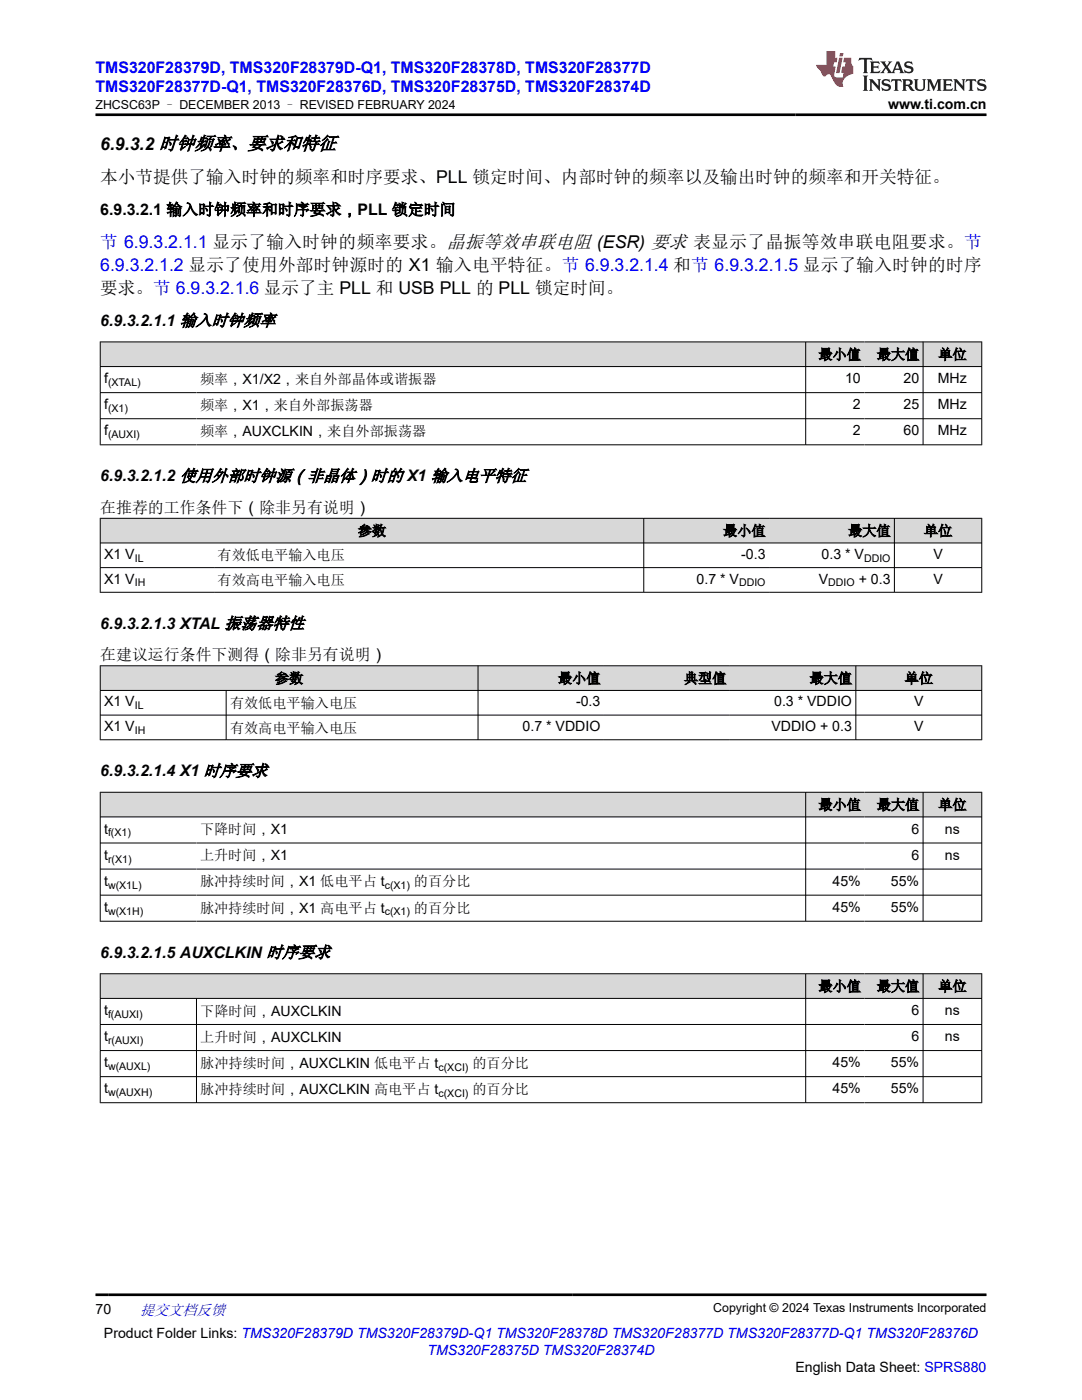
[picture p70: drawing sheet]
<svg xmlns="http://www.w3.org/2000/svg" width="216mm" height="279mm" viewBox="0 0 216 279" stroke-linecap="round" stroke-linejoin="round" font-family="sans-serif">
<defs><g id="words">
<g font-size="3.5">
<text x="20" y="29.8">6.9.3.2 时钟频率、要求和特征</text>
<text x="20" y="36.5">本小节提供了输入时钟的频率和时序要求、PLL 锁定时间、内部时钟的频率以及输出时钟的频率和开关特征。</text>
<text x="20" y="58.7">要求。节 6.9.3.2.1.6 显示了主 PLL 和 USB PLL 的 PLL 锁定时间。</text>
</g>
<g font-size="3.5" fill="#00f">
<text x="20" y="49.5">节 6.9.3.2.1.1 显示了输入时钟的频率要求。晶振等效串联电阻 (ESR) 要求 表显示了晶振等效串联电阻要求。节</text>
<text x="20" y="54.1">6.9.3.2.1.2 显示了使用外部时钟源时的 X1 输入电平特征。节 6.9.3.2.1.4 和节 6.9.3.2.1.5 显示了输入时钟的时序</text>
</g>
<g font-size="3.2" fill="#00f">
<text x="19.1" y="14.5">TMS320F28379D, TMS320F28379D-Q1, TMS320F28378D, TMS320F28377D</text>
<text x="19.1" y="18.3">TMS320F28377D-Q1, TMS320F28376D, TMS320F28375D, TMS320F28374D</text>
</g>
<g font-size="3.2">
<text x="20" y="42.9">6.9.3.2.1 输入时钟频率和时序要求，PLL 锁定时间</text>
<text x="20" y="65">6.9.3.2.1.1 输入时钟频率</text>
<text x="20" y="96">6.9.3.2.1.2 使用外部时钟源（非晶体）时的 X1 输入电平特征</text>
<text x="20" y="102.3">在推荐的工作条件下（除非另有说明）</text>
<text x="20" y="125.5">6.9.3.2.1.3 XTAL 振荡器特性</text>
<text x="20" y="131.7">在建议运行条件下测得（除非另有说明）</text>
<text x="20" y="154.9">6.9.3.2.1.4 X1 时序要求</text>
<text x="20" y="191.1">6.9.3.2.1.5 AUXCLKIN 时序要求</text>
</g>
<text font-size="3" fill="#00f" x="27.9" y="262.4">提交文档反馈</text>
<g font-size="2.8">
<text x="177.2" y="21.7">www.ti.com.cn</text>
<text x="163.3" y="71.7">最小值</text>
<text x="175" y="71.7">最大值</text>
<text x="187.2" y="71.7">单位</text>
<text x="20.8" y="76.5">f</text>
<text x="39.9" y="76.6">频率，X1/X2，来自外部晶体或谐振器</text>
<text x="168.6" y="76.5">10</text>
<text x="180.3" y="76.5">20</text>
<text x="187.1" y="76.5">MHz</text>
<text x="20.8" y="81.7">f</text>
<text x="39.9" y="81.8">频率，X1，来自外部振荡器</text>
<text x="170.2" y="81.7">2</text>
<text x="180.3" y="81.7">25</text>
<text x="187.1" y="81.7">MHz</text>
<text x="20.8" y="86.9">f</text>
<text x="39.9" y="87">频率，AUXCLKIN，来自外部振荡器</text>
<text x="170.2" y="86.9">2</text>
<text x="180.3" y="86.9">60</text>
<text x="187.1" y="86.9">MHz</text>
<text x="71.4" y="106.9">参数</text>
<text x="144.3" y="106.9">最小值</text>
<text x="169.2" y="106.9">最大值</text>
<text x="184.4" y="106.9">单位</text>
<text x="20.8" y="111.6">X1 V</text>
<text x="43.4" y="111.8">有效低电平输入电压</text>
<text x="147.9" y="111.6">-0.3</text>
<text x="163.9" y="111.6">0.3 * V</text>
<text x="186.2" y="111.6">V</text>
<text x="20.8" y="116.5">X1 V</text>
<text x="43.4" y="116.8">有效高电平输入电压</text>
<text x="139" y="116.5">0.7 * V</text>
<text x="163.4" y="116.5">V</text>
<text x="171.3" y="116.5">+ 0.3</text>
<text x="186.2" y="116.5">V</text>
<text x="54.9" y="136.3">参数</text>
<text x="111.3" y="136.3">最小值</text>
<text x="136.5" y="136.3">典型值</text>
<text x="161.5" y="136.3">最大值</text>
<text x="180.5" y="136.3">单位</text>
<text x="20.8" y="141">X1 V</text>
<text x="45.9" y="141.3">有效低电平输入电压</text>
<text x="114.9" y="141">-0.3</text>
<text x="154.5" y="141">0.3 * VDDIO</text>
<text x="182.4" y="141">V</text>
<text x="20.8" y="145.9">X1 V</text>
<text x="45.9" y="146.2">有效高电平输入电压</text>
<text x="104.3" y="145.9">0.7 * VDDIO</text>
<text x="153.9" y="145.9">VDDIO + 0.3</text>
<text x="182.4" y="145.9">V</text>
<text x="163.3" y="161.6">最小值</text>
<text x="175" y="161.6">最大值</text>
<text x="187.2" y="161.6">单位</text>
<text x="20.8" y="166.4">t</text>
<text x="39.9" y="166.5">下降时间，X1</text>
<text x="181.9" y="166.4">6</text>
<text x="188.6" y="166.4">ns</text>
<text x="20.8" y="171.6">t</text>
<text x="39.9" y="171.7">上升时间，X1</text>
<text x="181.9" y="171.6">6</text>
<text x="188.6" y="171.6">ns</text>
<text x="20.8" y="176.8">t</text>
<text x="39.9" y="176.9">脉冲持续时间，X1 低电平占 t</text>
<text x="82.6" y="176.9">的百分比</text>
<text x="166.1" y="176.8">45%</text>
<text x="177.8" y="176.8">55%</text>
<text x="20.8" y="182">t</text>
<text x="39.9" y="182.1">脉冲持续时间，X1 高电平占 t</text>
<text x="82.6" y="182.1">的百分比</text>
<text x="166.1" y="182">45%</text>
<text x="177.8" y="182">55%</text>
<text x="163.3" y="197.8">最小值</text>
<text x="175" y="197.8">最大值</text>
<text x="187.2" y="197.8">单位</text>
<text x="20.8" y="202.6">t</text>
<text x="40" y="202.7">下降时间，AUXCLKIN</text>
<text x="181.9" y="202.6">6</text>
<text x="188.6" y="202.6">ns</text>
<text x="20.8" y="207.8">t</text>
<text x="40" y="207.9">上升时间，AUXCLKIN</text>
<text x="181.9" y="207.8">6</text>
<text x="188.6" y="207.8">ns</text>
<text x="20.8" y="213">t</text>
<text x="40" y="213.1">脉冲持续时间，AUXCLKIN 低电平占 t</text>
<text x="94.3" y="213.1">的百分比</text>
<text x="166.1" y="213">45%</text>
<text x="177.8" y="213">55%</text>
<text x="20.8" y="218.2">t</text>
<text x="40" y="218.3">脉冲持续时间，AUXCLKIN 高电平占 t</text>
<text x="94.3" y="218.3">的百分比</text>
<text x="166.1" y="218.2">45%</text>
<text x="177.8" y="218.2">55%</text>
<text x="19.1" y="262.1">70</text>
<text x="20.7" y="266.9">Product Folder Links: TMS320F28379D TMS320F28379D-Q1 TMS320F28378D TMS320F28377D TMS320F28377D-Q1 TMS320F28376D</text>
<text x="158.7" y="273.7">English Data Sheet: SPRS880</text>
</g>
<text font-size="2.8" fill="#00f" x="85.3" y="270.3">TMS320F28375D TMS320F28374D</text>
<g font-size="2.5">
<text x="19.1" y="21.8">ZHCSC63P – DECEMBER 2013 – REVISED FEBRUARY 2024</text>
<text x="142.3" y="261.8">Copyright © 2024 Texas Instruments Incorporated</text>
</g>
<g font-size="2.1">
<text x="21.6" y="77.1">(XTAL)</text>
<text x="21.6" y="82.3">(X1)</text>
<text x="21.6" y="87.5">(AUXI)</text>
<text x="26.9" y="112.1">IL</text>
<text x="172.4" y="112.1">DDIO</text>
<text x="26.9" y="117">IH</text>
<text x="147.5" y="117">DDIO</text>
<text x="165.3" y="117">DDIO</text>
<text x="26.9" y="141.5">IL</text>
<text x="26.9" y="146.5">IH</text>
<text x="21.6" y="166.9">f(X1)</text>
<text x="21.6" y="172.1">r(X1)</text>
<text x="21.6" y="177.3">w(X1L)</text>
<text x="76.8" y="177.5">c(X1)</text>
<text x="21.6" y="182.5">w(X1H)</text>
<text x="76.8" y="182.7">c(X1)</text>
<text x="21.6" y="203.2">f(AUXI)</text>
<text x="21.6" y="208.4">r(AUXI)</text>
<text x="21.6" y="213.6">w(AUXL)</text>
<text x="87.5" y="213.7">c(XCI)</text>
<text x="21.6" y="218.8">w(AUXH)</text>
<text x="87.5" y="218.9">c(XCI)</text>
</g>
</g></defs>
<g fill="#d8d8d8">
<path d="M20 68.2h175.9v5h-175.9z" fill-rule="evenodd"/>
<path d="M20.1 68.3h140.6v4.8h-140.6z" fill-rule="evenodd"/>
<path d="M160.8 68.3h11.7v4.8h-11.7z" fill-rule="evenodd"/>
<path d="M172.5 68.3h11.6v4.8h-11.6z" fill-rule="evenodd"/>
<path d="M184.3 68.3h11.5v4.8h-11.5z" fill-rule="evenodd"/>
</g>
<path d="M19.9 68.2h176.1M19.9 73.2h176.1M19.9 78.4h176.1M20 68.2v20.6M160.8 68.2v20.6M184.2 68.2v20.6M195.9 68.2v20.6M19.9 83.6h176.1M19.9 88.8h176.1" fill="none" stroke="#000" stroke-width=".2"/>
<g fill="#d8d8d8">
<path d="M20 103.4h175.9v5h-175.9z" fill-rule="evenodd"/>
<path d="M20.1 103.5h108.3v4.8h-108.3z" fill-rule="evenodd"/>
<path d="M128.5 103.5h25v4.8h-25z" fill-rule="evenodd"/>
<path d="M153.5 103.5h24.9v4.8h-24.9z" fill-rule="evenodd"/>
<path d="M178.5 103.5h17.3v4.8h-17.3z" fill-rule="evenodd"/>
</g>
<path d="M19.9 103.4h176.1M19.9 108.4h176.1M19.9 113.3h176.1M19.9 118.2h176.1M20 103.4v14.9M128.5 103.4v14.9M178.5 103.4v14.9M195.9 103.4v14.9" fill="none" stroke="#000" stroke-width=".2"/>
<g fill="#d8d8d8">
<path d="M20 132.9h175.9v4.9h-175.9z" fill-rule="evenodd"/>
<path d="M20.1 132.9h75.2v4.8h-75.2z" fill-rule="evenodd"/>
<path d="M95.4 132.9h25.1v4.8h-25.1z" fill-rule="evenodd"/>
<path d="M120.5 132.9h25.1v4.8h-25.1z" fill-rule="evenodd"/>
<path d="M145.6 132.9h25.1v4.8h-25.1z" fill-rule="evenodd"/>
<path d="M170.8 132.9h25v4.8h-25z" fill-rule="evenodd"/>
</g>
<path d="M19.9 132.9h176.1M19.9 137.8h176.1M20 132.8v14.9M45.1 137.8v9.9M95.4 132.8v14.9M170.8 132.8v14.9M195.9 132.8v14.9M19.9 142.7h176.1M19.9 147.6h176.1" fill="none" stroke="#000" stroke-width=".2"/>
<g fill="#d8d8d8">
<path d="M20 158.1h175.9v4.9h-175.9z" fill-rule="evenodd"/>
<path d="M20.1 158.2h140.6v4.8h-140.6z" fill-rule="evenodd"/>
<path d="M160.8 158.2h11.7v4.8h-11.7z" fill-rule="evenodd"/>
<path d="M172.5 158.2h11.6v4.8h-11.6z" fill-rule="evenodd"/>
<path d="M184.3 158.2h11.5v4.8h-11.5z" fill-rule="evenodd"/>
</g>
<path d="M19.9 158.1h176.1M20 158.1v25.8M160.8 158.1v25.8M184.2 158.1v25.8M195.9 158.1v25.8M19.9 163h176.1M19.9 168.2h176.1M19.9 173.4h176.1M19.9 178.6h176.1M19.9 183.9h176.1" fill="none" stroke="#000" stroke-width=".2"/>
<g fill="#d8d8d8">
<path d="M20 194.3h175.9v5h-175.9z" fill-rule="evenodd"/>
<path d="M20.1 194.4h140.6v4.8h-140.6z" fill-rule="evenodd"/>
<path d="M160.8 194.4h11.7v4.8h-11.7z" fill-rule="evenodd"/>
<path d="M172.5 194.4h11.6v4.8h-11.6z" fill-rule="evenodd"/>
<path d="M184.3 194.4h11.5v4.8h-11.5z" fill-rule="evenodd"/>
</g>
<path d="M19.9 194.3h176.1M19.9 199.3h176.1M20 194.3v25.8M39.2 199.3v20.8M160.8 194.3v25.8M184.2 194.3v25.8M195.9 194.3v25.8M19.9 204.5h176.1M19.9 209.7h176.1M19.9 214.9h176.1M19.9 220.1h176.1" fill="none" stroke="#000" stroke-width=".2"/>
<path d="M171.5 11.6l-.2 .5 .5-.2h.6v.1v2.2l-.2 .4h1l-.2-.4v-2.2v-.1h.5l.6 .2-.2-.5zM173.6 12.3l.2 .4v1.5l-.2 .4h1.9l.1-.6a1.08 1.08 0 0 1-1.3 .2v-.7h.6l.4 .2v-.7l-.4 .2h-.6v-.5l.2-.2a1 1 0 0 1 1 .3l-.1-.5zM175.7 12.3l.9 1.1-1 1.2h.9l-.2-.2 .5-.8 .4 .8-.2 .2h1.6l-.2-.2 .2-.5h.9l.1 .5-.1 .2h.9l-.2-.3-.8-2h-.5l-.9 2.2-.9-1.1 .9-1.1h-.8l.2 .2-.4 .6-.4-.6 .2-.2zM179 12.7l.4 1h-.7zM180.7 12.4a.65 .65 0 0 0-.2 .7 .65 .65 0 0 0 .6 .5l.6 .1 .1 .3a.79 .79 0 0 1-.7 .4 .79 .79 0 0 1-.7-.5l.1 .7 .2-.1a.93 .93 0 0 0 1.1 .1 .93 .93 0 0 0 .4-1 1.46 1.46 0 0 0-1.2-.6l-.1-.3a1.09 1.09 0 0 1 1.2 .2l-.2-.6-.1 .1-.5-.2zM172.2 15.1l.2 .4v2.2l-.2 .4h1l-.2-.4v-2.2l.2-.4zM173.4 15.8l.2 .4v1.5l-.2 .4h.8l-.3-.4 .1-1.3 1.6 1.8v-2l.2-.4h-.7l.1 .2 .1 1.1-1.2-1.3zM176.2 15.9a.65 .65 0 0 0-.2 .8 .65 .65 0 0 0 .6 .4l.6 .2 .1 .2a.79 .79 0 0 1-.7 .4 .79 .79 0 0 1-.7-.5l.1 .7 .2-.1a.93 .93 0 0 0 1.1 .1 .93 .93 0 0 0 .4-.9 1.46 1.46 0 0 0-1.2-.6l-.1-.4a1.09 1.09 0 0 1 1.2 .2l-.1-.6-.2 .1-.5-.1zM177.9 15.8l-.1 .6a.63 .63 0 0 1 .8-.3v1.6l-.3 .4h1l-.2-.4v-1.6a.66 .66 0 0 1 .8 .3l-.1-.6zM180 15.8l.2 .4v1.5l-.2 .4h1l-.2-.2-.1-.7h.5l.1 .2a.79 .79 0 0 0 1.2 .6l-1-.9a.61 .61 0 0 0 .6-.6 .61 .61 0 0 0-.5-.7zM180.8 16.1h.1a.47 .47 0 0 1 .5 .1 .47 .47 0 0 1 .1 .5l-.1 .1-.7 .1zM182.3 15.8l.2 .2a2.27 2.27 0 0 0 .4 2 1.04 1.04 0 0 0 1.7-.7v-1.3l.2-.2h-.8l.2 .4v1.1a.6 .6 0 0 1-.6 .6 .6 .6 0 0 1-.6-.6v-1.1l.3-.4zM184.9 15.8l.2 .4v1.5l-.2 .4h.8l-.3-.4v-1.4l.9 1.9 .9-1.9v1.4l-.3 .4h1l-.2-.4v-1.5l.2-.4h-.8l-.7 1.5-.6-1.5zM188.1 15.8l.2 .4v1.5l-.2 .4h1.9l.1-.6a1.09 1.09 0 0 1-1.3 .2v-.7h.6l.4 .2v-.6l-.4 .2h-.6v-.6l.2-.1a1.01 1.01 0 0 1 1 .3l-.1-.6zM190.2 15.8l.3 .4v1.5l-.3 .4h.8l-.2-.4v-1.3l1.6 1.8v-2l.2-.4h-.7l.2 .2v1.1l-1.2-1.3zM192.8 15.8l-.1 .6a.63 .63 0 0 1 .8-.3v1.6l-.3 .4h1l-.2-.4v-1.6a.66 .66 0 0 1 .8 .3l-.1-.6zM195.2 15.9a.65 .65 0 0 0-.2 .8 .65 .65 0 0 0 .6 .4l.6 .2 .2 .2a.79 .79 0 0 1-.7 .4 .79 .79 0 0 1-.7-.5l.1 .7 .2-.1a.93 .93 0 0 0 1 .1 .93 .93 0 0 0 .5-.9 1.46 1.46 0 0 0-1.3-.6v-.4a1.09 1.09 0 0 1 1.2 .2l-.2-.6-.2 .1-.5-.1z" fill="#231f20"/>
<path d="M164.9 10.2v2.8h-2l.1 .3 .8 1a.95 .95 0 0 0 1 .9 .59 .59 0 0 1 .5-.4 .59 .59 0 0 1 .5 .4l.4 .7a1.59 1.59 0 0 0 2.1 1.4 1.61 1.61 0 0 1 1-2.3l1-.3-.1-1.5a1.59 1.59 0 0 1-.3-1.7h-1.5l-.2 .9h.6l-.2 .9h-.5l-.2 1v.2l.4 .1-.1 .9h-.7a.73 .73 0 0 1-1-.7l.3-1.5h-.5l.1-.9h.5l.2-.9h-.5v-1.3zM167.4 11.5l-.6 3.1h.7l.6-3.1zM167.6 10.6l-.1 .6h.7l.1-.6z" fill="#ed1c24"/>
<path d="M19.1 22.9h177.8M19.1 258.4h177.8" fill="none" stroke="#000" stroke-width=".53"/>
<use href="#words"/>
</svg>
